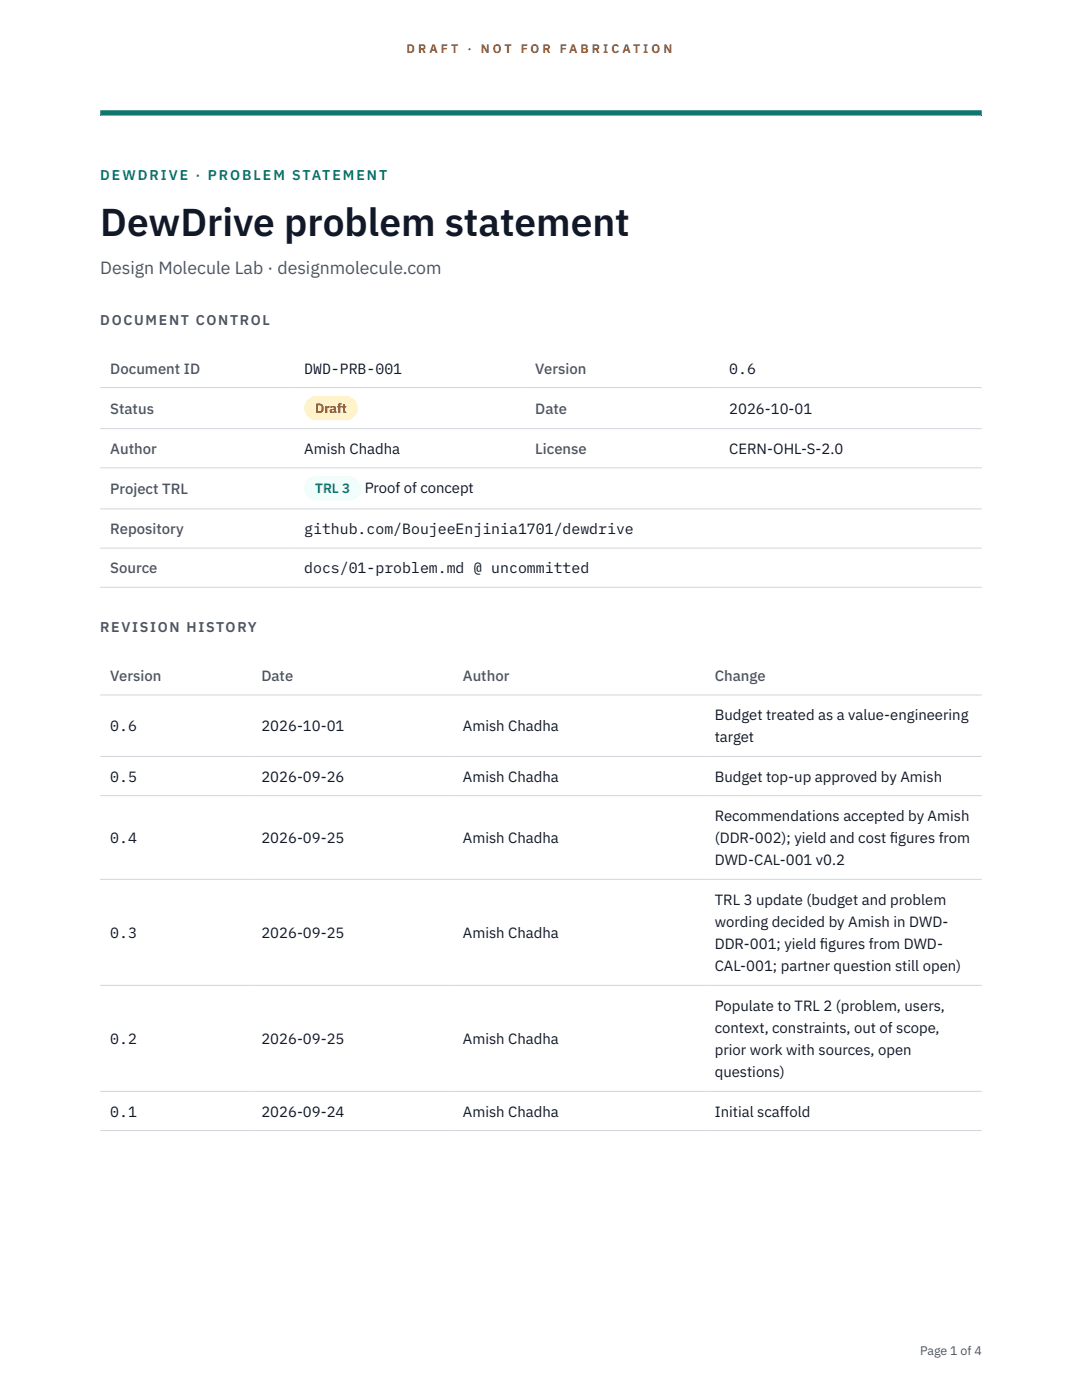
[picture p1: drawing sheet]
<svg xmlns="http://www.w3.org/2000/svg" width="216mm" height="279mm" viewBox="0 0 216 279" stroke-linecap="round" stroke-linejoin="round" font-family="sans-serif">
<defs><g id="words">
<text font-size="7.8" fill="#111827" x="20" y="47.1">DewDrive problem statement</text>
<text font-size="3.5" fill="#4b5563" x="20" y="54.6">Design Molecule Lab · designmolecule.com</text>
<g font-size="3" fill="#4b5563">
<text x="22" y="74.5">Document ID</text>
<text x="106.8" y="74.5">Version</text>
<text x="22" y="82.6">Status</text>
<text x="106.8" y="82.6">Date</text>
<text x="22" y="90.6">Author</text>
<text x="106.8" y="90.6">License</text>
<text x="22" y="98.6">Project TRL</text>
<text x="22" y="106.6">Repository</text>
<text x="22" y="114.4">Source</text>
<text x="22" y="135.9">Version</text>
<text x="52.2" y="135.9">Date</text>
<text x="92.4" y="135.9">Author</text>
<text x="142.6" y="135.9">Change</text>
</g>
<g font-size="3" fill="#111827">
<text x="60.7" y="74.5">DWD-PRB-001</text>
<text x="145.5" y="74.5">0.6</text>
<text x="145.5" y="82.6">2026-10-01</text>
<text x="60.7" y="90.6">Amish Chadha</text>
<text x="145.5" y="90.6">CERN-OHL-S-2.0</text>
<text x="72.8" y="98.5">Proof of concept</text>
<text x="60.7" y="106.6">github.com/BoujeeEnjinia1701/dewdrive</text>
<text x="60.7" y="114.4">docs/01-problem.md @ uncommitted</text>
<text x="142.6" y="143.7">Budget treated as a value-engineering</text>
<text x="22" y="145.9">0.6</text>
<text x="52.2" y="145.9">2026-10-01</text>
<text x="92.4" y="145.9">Amish Chadha</text>
<text x="142.6" y="148.2">target</text>
<text x="22" y="156">0.5</text>
<text x="52.2" y="156">2026-09-26</text>
<text x="92.4" y="156">Amish Chadha</text>
<text x="142.6" y="156">Budget top-up approved by Amish</text>
<text x="142.6" y="163.8">Recommendations accepted by Amish</text>
<text x="22" y="168.3">0.4</text>
<text x="52.2" y="168.3">2026-09-25</text>
<text x="92.4" y="168.3">Amish Chadha</text>
<text x="142.6" y="168.3">(DDR-002); yield and cost f</text>
<text x="142.6" y="172.7">DWD-CAL-001 v0.2</text>
<text x="177.6" y="168.3">igures from</text>
<text x="142.6" y="180.5">TRL 3 update (budget and problem</text>
<text x="142.6" y="185">wording decided by Amish in DWD-</text>
<text x="22" y="187.2">0.3</text>
<text x="52.2" y="187.2">2026-09-25</text>
<text x="92.4" y="187.2">Amish Chadha</text>
<text x="142.6" y="189.4">DDR-001; yield f</text>
<text x="163.6" y="189.4">igures from DWD-</text>
<text x="142.6" y="193.9">CAL-001; partner question still open)</text>
<text x="142.6" y="201.7">Populate to TRL 2 (problem, users,</text>
<text x="22" y="208.3">0.2</text>
<text x="52.2" y="208.3">2026-09-25</text>
<text x="92.4" y="208.3">Amish Chadha</text>
<text x="142.6" y="206.1">context, constraints, out of scope,</text>
<text x="142.6" y="210.6">prior work with sources, open</text>
<text x="142.6" y="215">questions)</text>
<text x="22" y="222.8">0.1</text>
<text x="52.2" y="222.8">2026-09-24</text>
<text x="92.4" y="222.8">Amish Chadha</text>
<text x="142.6" y="222.8">Initial scaffold</text>
</g>
<text font-size="2.8" fill="#0f766e" x="20" y="36">DEWDRIVE · PROBLEM STATEMENT</text>
<g font-size="2.8" fill="#4b5563">
<text x="20" y="64.8">DOCUMENT CONTROL</text>
<text x="20" y="126.2">REVISION HISTORY</text>
</g>
<text font-size="2.7" fill="#92400e" x="62.9" y="82.5">Draft</text>
<text font-size="2.7" fill="#0f766e" x="62.9" y="98.5">TRL 3</text>
<g font-size="2.5" fill="#b45309">
<text x="81.1" y="10.5">D R A F T</text>
<text x="93.3" y="10.5">·</text>
<text x="95.9" y="10.5">N O T</text>
<text x="103.9" y="10.5">F O R</text>
<text x="111.7" y="10.5">F A B R I C A T I O N</text>
</g>
<text font-size="2.5" fill="#4b5563" x="183.6" y="270.3">Page 1 of 4</text>
</g></defs>
<path d="M20 23.1h175.9zM20 22h175.9v1.1h-175.9z" fill-rule="evenodd" fill="#0f766e"/>
<g fill="none" stroke="#d1d5db" stroke-width=".2">
<path d="M20 77.3h175.9M20 85.5h175.9M20 93.4h175.9M20 101.6h175.9M20 109.4h175.9M20 117.2h175.9M20 138.7h175.9M20 151h175.9M20 158.8h175.9M20 175.5h175.9M20 196.7h175.9M20 217.8h175.9"/>
<path d="M20 225.6h175.9"/>
</g>
<path d="M60.7 79h10.7v4.9h-10.7z" fill="#fef3c7"/>
<path d="M60.7 95.1h11.4v4.8h-11.4z" fill="#f0fdfa"/>
<use href="#words"/>
</svg>
